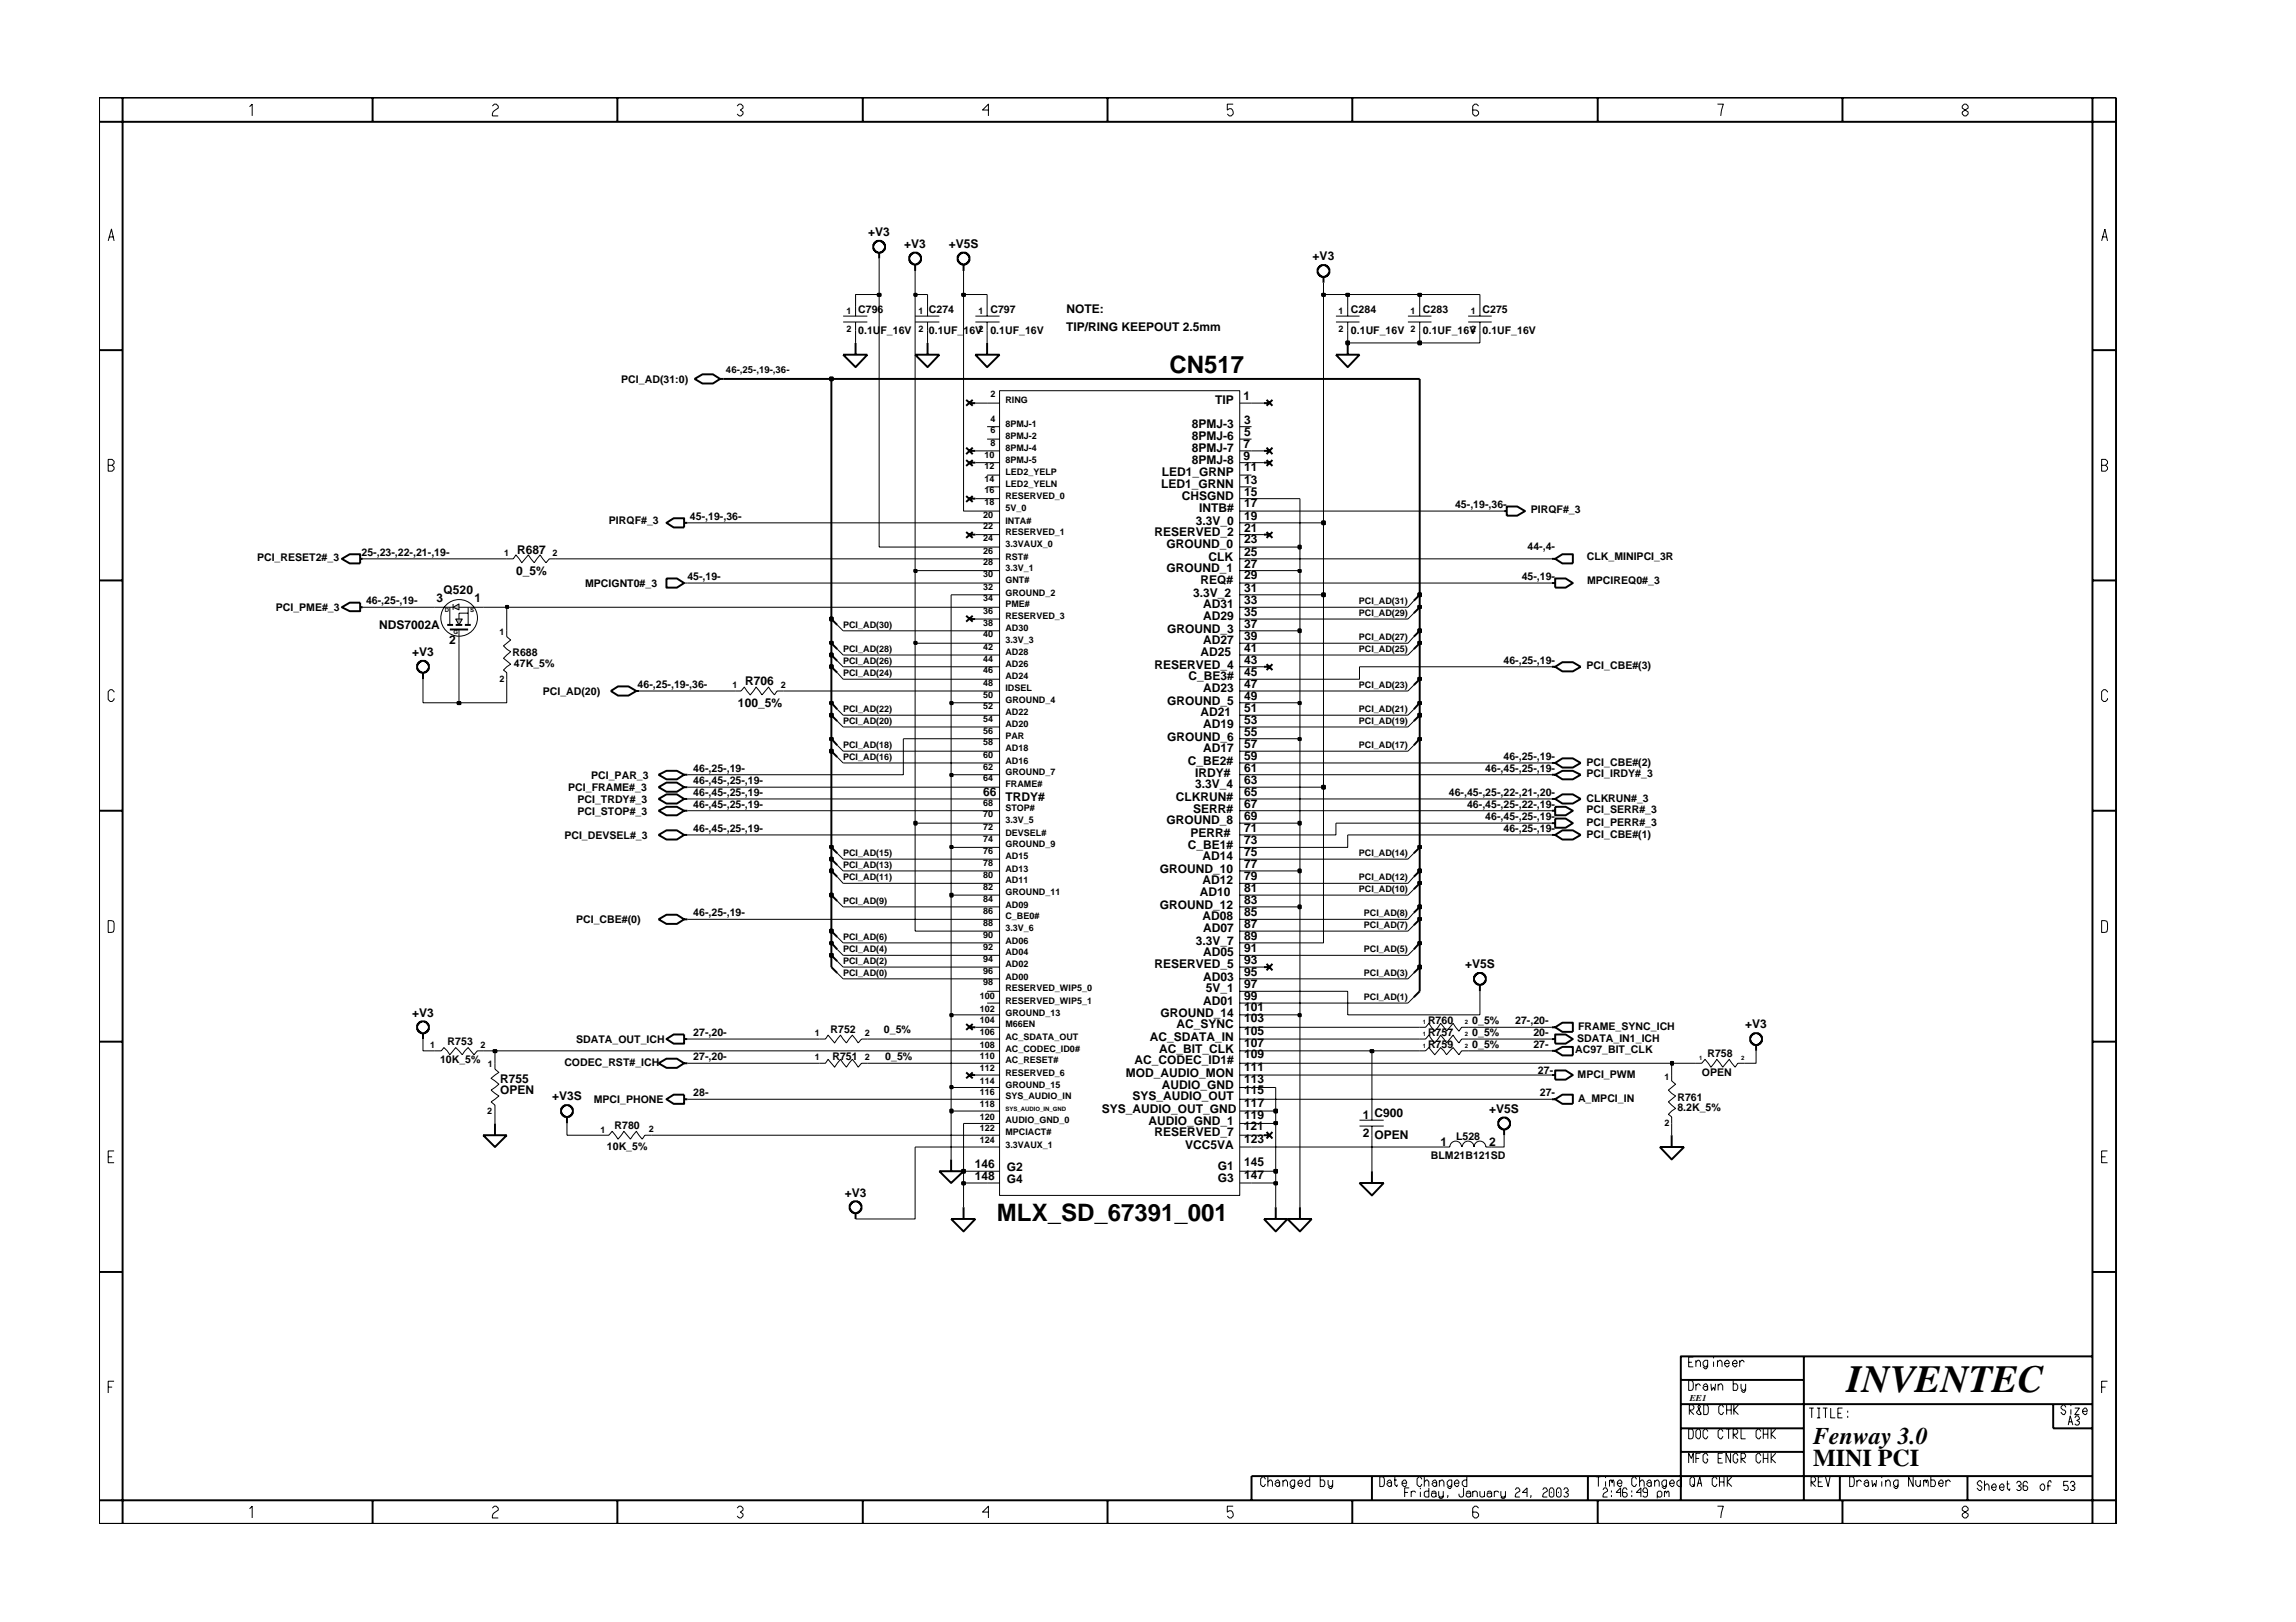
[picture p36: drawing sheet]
<svg xmlns="http://www.w3.org/2000/svg" width="297mm" height="210mm" viewBox="0 0 297 210" stroke-linecap="round" stroke-linejoin="round" font-family="sans-serif">
<defs><g id="words">
<text font-size="5" x="239" y="180.2">INVENTEC</text>
<g font-size="3.1">
<text x="151.3" y="48.3">CN517</text>
<text x="129" y="158">MLX_SD_67391_001</text>
<text x="234.6" y="189.7">MINI PCI</text>
<text x="234.6" y="186.9">Fenway 3.0</text>
</g>
<g font-size="1.6">
<text x="112.3" y="30.6">+V3</text>
<text x="117" y="32.1">+V3</text>
<text x="122.7" y="32.1">+V5S</text>
<text x="169.8" y="33.7">+V3</text>
<text x="138" y="40.5">NOTE:</text>
<text x="137.9" y="42.8">TIP/RING KEEPOUT 2.5mm</text>
<text x="157.2" y="52.3">TIP</text>
<text x="160.9" y="51.7">1</text>
<text x="154.2" y="55.4">8PMJ-3</text>
<text x="154.2" y="57">8PMJ-6</text>
<text x="154.2" y="58.5">8PMJ-7</text>
<text x="160.9" y="58">7</text>
<text x="160.9" y="59.5">9</text>
<text x="161" y="54.8">3</text>
<text x="161" y="56.4">5</text>
<text x="150.2" y="63.2">LED1_GRNN</text>
<text x="150.3" y="61.6">LED1_GRNP</text>
<text x="152.9" y="64.8">CHSGND</text>
<text x="154.2" y="60.1">8PMJ-8</text>
<text x="161" y="64.1">15</text>
<text x="161" y="65.7">17</text>
<text x="161" y="62.6">13</text>
<text x="161" y="61">11</text>
<text x="66.9" y="71.6">R687</text>
<text x="149.4" y="69.4">RESERVED_2</text>
<text x="150.9" y="70.9">GROUND_0</text>
<text x="154.7" y="67.9">3.3V_0</text>
<text x="155.1" y="66.3">INTB#</text>
<text x="160.9" y="68.8">21</text>
<text x="161" y="70.3">23</text>
<text x="161" y="71.9">25</text>
<text x="161" y="67.3">19</text>
<text x="56.5" y="77.9">3</text>
<text x="57.4" y="76.8">Q520</text>
<text x="61.4" y="77.9">1</text>
<text x="66.8" y="74.4">0_5%</text>
<text x="150.9" y="74.1">GROUND_1</text>
<text x="154.4" y="77.2">3.3V_2</text>
<text x="155.3" y="75.6">REQ#</text>
<text x="156.3" y="72.6">CLK</text>
<text x="161" y="75">29</text>
<text x="161" y="73.5">27</text>
<text x="161" y="76.6">31</text>
<text x="49.1" y="81.4">NDS7002A</text>
<text x="58.1" y="83.4">2</text>
<text x="151" y="81.9">GROUND_3</text>
<text x="155.7" y="83.4">AD27</text>
<text x="155.7" y="80.3">AD29</text>
<text x="155.7" y="78.7">AD31</text>
<text x="161" y="81.2">37</text>
<text x="161" y="82.8">39</text>
<text x="161" y="79.7">35</text>
<text x="161" y="78.1">33</text>
<text x="53.3" y="84.9">+V3</text>
<text x="96.4" y="88.7">R706</text>
<text x="149.4" y="86.5">RESERVED_4</text>
<text x="153.8" y="88">C_BE3#</text>
<text x="155.3" y="84.9">AD25</text>
<text x="155.7" y="89.6">AD23</text>
<text x="160.9" y="85.9">43</text>
<text x="161" y="87.4">45</text>
<text x="161" y="84.4">41</text>
<text x="161" y="89">47</text>
<text x="95.5" y="91.5">100_5%</text>
<text x="151" y="91.2">GROUND_5</text>
<text x="151" y="95.8">GROUND_6</text>
<text x="155.3" y="92.7">AD21</text>
<text x="155.7" y="94.2">AD19</text>
<text x="161" y="90.6">49</text>
<text x="161" y="95.2">55</text>
<text x="161" y="93.7">53</text>
<text x="161" y="92.1">51</text>
<text x="153.7" y="99">C_BE2#</text>
<text x="154.6" y="100.5">IRDY#</text>
<text x="155.7" y="97.4">AD17</text>
<text x="161" y="99.9">61</text>
<text x="161" y="98.4">59</text>
<text x="161" y="96.7">57</text>
<text x="161" y="101.4">63</text>
<text x="127.2" y="103">66</text>
<text x="130.1" y="103.6">TRDY#</text>
<text x="150.9" y="106.7">GROUND_8</text>
<text x="152.1" y="103.6">CLKRUN#</text>
<text x="154.4" y="105.1">SERR#</text>
<text x="154.6" y="102">3.3V_4</text>
<text x="161" y="104.5">67</text>
<text x="161" y="107.7">71</text>
<text x="161" y="106.1">69</text>
<text x="161" y="103">65</text>
<text x="150" y="112.9">GROUND_10</text>
<text x="153.7" y="109.8">C_BE1#</text>
<text x="154" y="108.3">PERR#</text>
<text x="155.6" y="111.3">AD14</text>
<text x="161" y="113.8">79</text>
<text x="161" y="112.3">77</text>
<text x="161" y="109.2">73</text>
<text x="161" y="110.8">75</text>
<text x="150" y="117.6">GROUND_12</text>
<text x="155.2" y="116">AD10</text>
<text x="155.6" y="114.5">AD12</text>
<text x="155.6" y="119.1">AD08</text>
<text x="161" y="115.5">81</text>
<text x="161" y="117">83</text>
<text x="161" y="118.5">85</text>
<text x="149.4" y="125.3">RESERVED_5</text>
<text x="154.7" y="122.3">3.3V_7</text>
<text x="155.7" y="123.8">AD05</text>
<text x="155.7" y="120.6">AD07</text>
<text x="160.9" y="124.8">93</text>
<text x="161" y="123.2">91</text>
<text x="161" y="120.1">87</text>
<text x="161" y="121.6">89</text>
<text x="189.5" y="125.3">+V5S</text>
<text x="53.3" y="131.6">+V3</text>
<text x="150.1" y="131.6">GROUND_14</text>
<text x="155.7" y="130">AD01</text>
<text x="155.7" y="126.9">AD03</text>
<text x="156" y="128.4">5V_1</text>
<text x="161" y="130.8">101</text>
<text x="161" y="127.8">97</text>
<text x="161" y="129.4">99</text>
<text x="161" y="126.3">95</text>
<text x="146.8" y="137.7">AC_CODEC_ID1#</text>
<text x="148.7" y="134.7">AC_SDATA_IN</text>
<text x="150" y="136.2">AC_BIT_CLK</text>
<text x="152.2" y="133.1">AC_SYNC</text>
<text x="161" y="137">109</text>
<text x="161" y="132.3">103</text>
<text x="161" y="135.4">107</text>
<text x="161" y="133.9">105</text>
<text x="225.8" y="133.1">+V3</text>
<text x="64.7" y="140.1">R755</text>
<text x="64.7" y="141.6">OPEN</text>
<text x="71.4" y="142.4">+V3S</text>
<text x="145.6" y="139.4">MOD_AUDIO_MON</text>
<text x="146.5" y="142.4">SYS_AUDIO_OUT</text>
<text x="150.3" y="140.9">AUDIO_GND</text>
<text x="161" y="138.6">111</text>
<text x="161" y="141.6">115</text>
<text x="161" y="140.1">113</text>
<text x="161" y="143.2">117</text>
<text x="142.5" y="144">SYS_AUDIO_OUT_GND</text>
<text x="148.6" y="145.5">AUDIO_GND_1</text>
<text x="149.4" y="147.1">RESERVED_7</text>
<text x="153.3" y="148.7">VCC5VA</text>
<text x="160.9" y="146.3">121</text>
<text x="161" y="144.8">119</text>
<text x="161" y="147.9">123</text>
<text x="176.3" y="147.1">2</text>
<text x="176.3" y="144.8">1 C900</text>
<text x="177.8" y="147.3">OPEN</text>
<text x="186.4" y="148.3">1</text>
<text x="192.6" y="148.3">2</text>
<text x="192.7" y="144">+V5S</text>
<text x="109.3" y="154.8">+V3</text>
<text x="126.1" y="152.7">148</text>
<text x="126.1" y="151.2">146</text>
<text x="130.2" y="153.1">G4</text>
<text x="130.2" y="151.5">G2</text>
<text x="157.6" y="152.9">G3</text>
<text x="157.6" y="151.4">G1</text>
<text x="161" y="150.9">145</text>
<text x="161" y="152.5">147</text>
</g>
<g font-size="1.4">
<text x="111" y="40.5">C796</text>
<text x="120.2" y="40.5">C274</text>
<text x="128.1" y="40.5">C797</text>
<text x="174.8" y="40.5">C284</text>
<text x="184.1" y="40.5">C283</text>
<text x="191.8" y="40.5">C275</text>
<text x="111" y="43.2">0.1UF_16V</text>
<text x="120.2" y="43.2">0.1UF_16V</text>
<text x="128.1" y="43.2">0.1UF_16V</text>
<text x="174.8" y="43.2">0.1UF_16V</text>
<text x="184.1" y="43.2">0.1UF_16V 0.1UF_16V</text>
<text x="80.4" y="49.5">PCI_AD(31:0)</text>
<text x="188.2" y="65.7">45-,19-,36-</text>
<text x="46.8" y="72">25-,23-,22-,21-,19-</text>
<text x="78.8" y="67.8">PIRQF#_3</text>
<text x="89.3" y="67.3">45-,19-,36-</text>
<text x="197.6" y="71.1">44-,4-</text>
<text x="198" y="66.4">PIRQF#_3</text>
<text x="33.2" y="72.7">PCI_RESET2#_3</text>
<text x="75.7" y="76">MPCIGNT0#_3</text>
<text x="88.9" y="75">45-,19-</text>
<text x="196.9" y="75">45-,19-</text>
<text x="205.3" y="72.5">CLK_MINIPCI_3R</text>
<text x="205.3" y="75.5">MPCIREQ0#_3</text>
<text x="35.7" y="79.1">PCI_PME#_3</text>
<text x="47.4" y="78.2">46-,25-,19-</text>
<text x="66.3" y="84.9">R688</text>
<text x="66.5" y="86.3">47K_5%</text>
<text x="70.2" y="89.9">PCI_AD(20)</text>
<text x="82.5" y="89">46-,25-,19-,36-</text>
<text x="194.5" y="86">46-,25-,19-</text>
<text x="205.3" y="86.6">PCI_CBE#(3)</text>
<text x="76.5" y="100.8">PCI_PAR_3</text>
<text x="89.7" y="99.9">46-,25-,19-</text>
<text x="89.7" y="101.4">46-,45-,25-,19-</text>
<text x="192.2" y="99.9">46-,45-,25-,19-</text>
<text x="194.5" y="98.4">46-,25-,19-</text>
<text x="205.3" y="100.6">PCI_IRDY#_3</text>
<text x="205.3" y="99.1">PCI_CBE#(2)</text>
<text x="73.5" y="102.4">PCI_FRAME#_3</text>
<text x="74.7" y="105.4">PCI_STOP#_3</text>
<text x="74.7" y="103.9">PCI_TRDY#_3</text>
<text x="89.7" y="103.1">46-,45-,25-,19-</text>
<text x="89.7" y="104.6">46-,45-,25-,19-</text>
<text x="89.7" y="107.7">46-,45-,25-,19-</text>
<text x="187.4" y="103.1">46-,45-,25-,22-,21-,20-</text>
<text x="189.8" y="104.6">46-,45-,25-,22-,19-</text>
<text x="192.2" y="106.1">46-,45-,25-,19-</text>
<text x="194.5" y="107.7">46-,25-,19-</text>
<text x="205.3" y="103.7">CLKRUN#_3</text>
<text x="205.3" y="105.2">PCI_SERR#_3</text>
<text x="205.3" y="106.9">PCI_PERR#_3</text>
<text x="73" y="108.6">PCI_DEVSEL#_3</text>
<text x="205.3" y="108.4">PCI_CBE#(1)</text>
<text x="74.5" y="119.5">PCI_CBE#(0)</text>
<text x="89.7" y="118.5">46-,25-,19-</text>
<text x="56.9" y="137.6">10K_5%</text>
<text x="57.9" y="135.2">R753</text>
<text x="73" y="137.9">CODEC_RST#_ICH</text>
<text x="74.5" y="135">SDATA_OUT_ICH</text>
<text x="89.7" y="137.2">27-,20-</text>
<text x="89.7" y="134.1">27-,20-</text>
<text x="107.4" y="133.7">R752</text>
<text x="107.7" y="137.2">R751</text>
<text x="114.4" y="133.7">0_5%</text>
<text x="114.5" y="137.2">0_5%</text>
<text x="184.7" y="134.1">R757</text>
<text x="184.7" y="132.5">R760</text>
<text x="184.7" y="135.7">R759</text>
<text x="190.5" y="132.5">0_5%</text>
<text x="190.5" y="134.1">0_5%</text>
<text x="190.5" y="135.7">0_5%</text>
<text x="196" y="132.5">27-,20-</text>
<text x="198.4" y="135.7">27-</text>
<text x="198.4" y="134.1">20-</text>
<text x="203.8" y="136.3">AC97_BIT_CLK</text>
<text x="204" y="134.8">SDATA_IN1_ICH</text>
<text x="204.2" y="133.3">FRAME_SYNC_ICH</text>
<text x="220.9" y="136.8">R758</text>
<text x="76.8" y="142.8">MPCI_PHONE</text>
<text x="89.7" y="141.8">28-</text>
<text x="199" y="139">27-</text>
<text x="199.2" y="141.8">27-</text>
<text x="204.1" y="139.5">MPCI_PWM</text>
<text x="204.2" y="142.6">A_MPCI_IN</text>
<text x="217" y="142.4">R761</text>
<text x="217" y="143.8">8.2K_5%</text>
<text x="220.2" y="139.3">OPEN</text>
<text x="78.5" y="148.9">10K_5%</text>
<text x="79.5" y="146.1">R780</text>
<text x="188.4" y="147.5">L528</text>
<text x="185.1" y="150">BLM21B121SD</text>
</g>
<g font-size="1.2">
<text x="109.5" y="40.7">1</text>
<text x="118.8" y="40.7">1</text>
<text x="126.6" y="40.7">1</text>
<text x="173.2" y="40.7">1</text>
<text x="182.5" y="40.7">1</text>
<text x="190.3" y="40.7">1</text>
<text x="109.5" y="43">2</text>
<text x="118.8" y="43">2</text>
<text x="126.6" y="43">2</text>
<text x="173.2" y="43">2</text>
<text x="182.5" y="43">2</text>
<text x="190.3" y="43">2</text>
<text x="93.9" y="48.3">46-,25-,19-,36-</text>
<text x="128.1" y="51.4">2</text>
<text x="130.1" y="52.2">RING</text>
<text x="127.4" y="59.2">10</text>
<text x="128.1" y="54.5">4</text>
<text x="128.1" y="56.1">6</text>
<text x="128.1" y="57.7">8</text>
<text x="130.1" y="55.3">8PMJ-1</text>
<text x="130.1" y="56.8">8PMJ-2</text>
<text x="130.1" y="58.4">8PMJ-4</text>
<text x="130.1" y="60">8PMJ-5</text>
<text x="127.4" y="63.9">16</text>
<text x="127.4" y="62.3">14</text>
<text x="127.4" y="60.7">12</text>
<text x="127.4" y="65.4">18</text>
<text x="130.1" y="64.6">RESERVED_0</text>
<text x="130.1" y="63">LED2_YELN</text>
<text x="130.1" y="61.5">LED2_YELP</text>
<text x="65.2" y="72">1</text>
<text x="71.5" y="72">2</text>
<text x="127.2" y="68.5">22</text>
<text x="127.2" y="71.7">26</text>
<text x="127.2" y="67">20</text>
<text x="127.2" y="70">24</text>
<text x="130.1" y="69.3">RESERVED_1</text>
<text x="130.1" y="67.8">INTA#</text>
<text x="130.1" y="66.1">5V_0</text>
<text x="130.1" y="70.8">3.3VAUX_0</text>
<text x="127.2" y="76.3">32</text>
<text x="127.2" y="74.7">30</text>
<text x="127.2" y="73.2">28</text>
<text x="127.2" y="77.8">34</text>
<text x="130.1" y="72.4">RST#</text>
<text x="130.1" y="77.1">GROUND_2</text>
<text x="130.1" y="75.5">GNT#</text>
<text x="130.1" y="73.9">3.3V_1</text>
<text x="64.6" y="82.2">1</text>
<text x="109.1" y="81.3">PCI_AD(30)</text>
<text x="127.2" y="79.4">36</text>
<text x="127.2" y="81">38</text>
<text x="127.2" y="82.5">40</text>
<text x="130.1" y="80.1">RESERVED_3</text>
<text x="130.1" y="78.6">PME#</text>
<text x="130.1" y="81.7">AD30</text>
<text x="130.1" y="83.2">3.3V_3</text>
<text x="175.8" y="78.2">PCI_AD(31)</text>
<text x="175.8" y="79.7">PCI_AD(29)</text>
<text x="175.8" y="82.8">PCI_AD(27)</text>
<text x="64.6" y="88.2">2</text>
<text x="94.8" y="89.1">1</text>
<text x="101" y="89">2</text>
<text x="109.1" y="84.3">PCI_AD(28)</text>
<text x="109.1" y="86">PCI_AD(26)</text>
<text x="109.1" y="87.5">PCI_AD(24)</text>
<text x="127.2" y="88.8">48</text>
<text x="127.2" y="85.6">44</text>
<text x="127.2" y="84.1">42</text>
<text x="127.2" y="87.1">46</text>
<text x="130.1" y="89.4">IDSEL</text>
<text x="130.1" y="86.4">AD26</text>
<text x="130.1" y="84.8">AD28</text>
<text x="130.1" y="87.9">AD24</text>
<text x="175.8" y="84.3">PCI_AD(25)</text>
<text x="175.8" y="89">PCI_AD(23)</text>
<text x="109.1" y="92.1">PCI_AD(22)</text>
<text x="109.1" y="93.7">PCI_AD(20)</text>
<text x="127.2" y="90.3">50</text>
<text x="127.2" y="93.4">54</text>
<text x="127.2" y="91.8">52</text>
<text x="127.2" y="94.9">56</text>
<text x="130.1" y="91">GROUND_4</text>
<text x="130.1" y="94.1">AD20</text>
<text x="130.1" y="92.6">AD22</text>
<text x="130.1" y="95.7">PAR</text>
<text x="175.8" y="93.7">PCI_AD(19)</text>
<text x="175.8" y="92.1">PCI_AD(21)</text>
<text x="109.1" y="96.8">PCI_AD(18)</text>
<text x="109.1" y="98.4">PCI_AD(16)</text>
<text x="127.2" y="99.6">62</text>
<text x="127.2" y="101.1">64</text>
<text x="127.2" y="98.1">60</text>
<text x="127.2" y="96.5">58</text>
<text x="130.1" y="100.3">GROUND_7</text>
<text x="130.1" y="101.9">FRAME#</text>
<text x="130.1" y="98.8">AD16</text>
<text x="130.1" y="97.2">AD18</text>
<text x="175.8" y="96.8">PCI_AD(17)</text>
<text x="127.2" y="107.4">72</text>
<text x="127.2" y="105.8">70</text>
<text x="127.2" y="104.2">68</text>
<text x="130.1" y="106.5">3.3V_5</text>
<text x="130.1" y="105">STOP#</text>
<text x="109.1" y="110.8">PCI_AD(15)</text>
<text x="109.1" y="112.4">PCI_AD(13)</text>
<text x="109.1" y="113.9">PCI_AD(11)</text>
<text x="127.2" y="108.9">74</text>
<text x="127.2" y="110.5">76</text>
<text x="127.2" y="112">78</text>
<text x="127.2" y="113.6">80</text>
<text x="130.1" y="109.7">GROUND_9</text>
<text x="130.1" y="108.1">DEVSEL#</text>
<text x="130.1" y="111.2">AD15</text>
<text x="130.1" y="112.8">AD13</text>
<text x="175.8" y="110.8">PCI_AD(14)</text>
<text x="175.8" y="113.9">PCI_AD(12)</text>
<text x="109.1" y="117">PCI_AD(9)</text>
<text x="127.2" y="115.2">82</text>
<text x="127.2" y="118.2">86</text>
<text x="127.2" y="116.7">84</text>
<text x="127.2" y="119.8">88</text>
<text x="130.1" y="115.8">GROUND_11</text>
<text x="130.1" y="119">C_BE0#</text>
<text x="130.1" y="117.5">AD09</text>
<text x="130.1" y="114.3">AD11</text>
<text x="175.8" y="115.4">PCI_AD(10)</text>
<text x="176.4" y="118.5">PCI_AD(8)</text>
<text x="109.1" y="124.7">PCI_AD(2)</text>
<text x="109.1" y="121.7">PCI_AD(6)</text>
<text x="109.1" y="123.2">PCI_AD(4)</text>
<text x="127.2" y="122.9">92</text>
<text x="127.2" y="121.4">90</text>
<text x="127.2" y="124.5">94</text>
<text x="130.1" y="123.6">AD04</text>
<text x="130.1" y="122.1">AD06</text>
<text x="130.1" y="125.2">AD02</text>
<text x="130.1" y="120.5">3.3V_6</text>
<text x="176.4" y="120.1">PCI_AD(7)</text>
<text x="176.4" y="123.2">PCI_AD(5)</text>
<text x="109.1" y="126.3">PCI_AD(0)</text>
<text x="126.8" y="129.3">100</text>
<text x="126.8" y="130.9">102</text>
<text x="127.2" y="127.5">98</text>
<text x="127.2" y="126">96</text>
<text x="130.1" y="129.9">RESERVED_WIP5_1</text>
<text x="130.1" y="128.3">RESERVED_WIP5_0</text>
<text x="130.1" y="126.8">AD00</text>
<text x="130.1" y="131.4">GROUND_13</text>
<text x="176.4" y="126.3">PCI_AD(3)</text>
<text x="176.4" y="129.5">PCI_AD(1)</text>
<text x="55.7" y="135.7">1</text>
<text x="62.2" y="135.7">2</text>
<text x="105.4" y="134.1">1</text>
<text x="105.4" y="137.2">1</text>
<text x="111.9" y="134.1">2</text>
<text x="111.9" y="137.2">2</text>
<text x="126.8" y="132.4">104</text>
<text x="126.8" y="137.1">110</text>
<text x="126.8" y="134">106</text>
<text x="126.8" y="135.6">108</text>
<text x="130.1" y="132.9">M66EN</text>
<text x="130.1" y="137.6">AC_RESET#</text>
<text x="130.1" y="134.6">AC_SDATA_OUT</text>
<text x="130.1" y="136.1">AC_CODEC_ID0#</text>
<text x="63.1" y="138.1">1</text>
<text x="126.8" y="141.8">116</text>
<text x="126.8" y="143.3">118</text>
<text x="126.8" y="138.6">112</text>
<text x="126.8" y="140.2">114</text>
<text x="130.1" y="142.3">SYS_AUDIO_IN</text>
<text x="130.1" y="139.2">RESERVED_6</text>
<text x="130.1" y="140.7">GROUND_15</text>
<text x="215.3" y="139.7">1</text>
<text x="63" y="144.2">2</text>
<text x="77.7" y="146.6">1</text>
<text x="83.9" y="146.5">2</text>
<text x="126.8" y="147.9">124</text>
<text x="126.8" y="146.4">122</text>
<text x="126.8" y="144.9">120</text>
<text x="130.1" y="148.5">3.3VAUX_1</text>
<text x="130.1" y="146.9">MPCIACT#</text>
<text x="130.1" y="145.4">AUDIO_GND_0</text>
<text x="215.3" y="145.7">2</text>
<text x="218.6" y="181.3">EE1</text>
</g>
<g font-size=".8">
<text x="57.5" y="79.2">D</text>
<text x="58.7" y="82">G</text>
<text x="60.8" y="79.2">S</text>
<text x="184.1" y="134.1">1</text>
<text x="184.1" y="135.7">1</text>
<text x="184.1" y="132.5">1</text>
<text x="189.5" y="134.1">2</text>
<text x="189.5" y="135.7">2</text>
<text x="189.5" y="132.5">2</text>
<text x="219.8" y="137.2">1</text>
<text x="225.2" y="137.2">2</text>
<text x="130.1" y="143.7">SYS_AUDIO_IN_GND</text>
</g>
</g></defs>
<g fill="none" stroke="#000" stroke-width=".25">
<path d="M113.1 31.4l.2-.1a.61 .61 0 0 1 .9 0l.3 .4v.5l-.5 .5h-.5v-.1h-.2l-.2-.2-.1-.7h.1zM113.7 32.7v.8M117.7 33l.3-.1a.61 .61 0 0 1 .8 0l.4 .3v.5l-.6 .5h-.5v-.1h-.1l-.3-.2v-.2h-.1zM118.4 34.3v.8M124.1 32.9h.1a.61 .61 0 0 1 .9 0l.3 .3v.5l-.5 .5h-.5v-.1h-.2l-.2-.2-.1-.7h.1zM124.7 34.3v.8M170.6 34.6l.2-.1a.61 .61 0 0 1 .8 0l.4 .3v.5l-.5 .5h-.5v-.1h-.2l-.3-.2v-.7zM171.2 35.8v.8M89.9 49l1-.6h1.3l1 .6-1 .6h-1.3zM93.2 49h.4M109.1 45.9h3.1l-1.5 1.6zM110.7 44.4v1.5"/>
<path d="M118.4 45.9h3.1l-1.5 1.6zM120 44.4v1.5M125 51.7l.8 .8M125 57.9l.8 .9M125.4 52.2h.8M125.4 58.3h.8M125.8 51.7l-.8 .8M125.8 57.9l-.8 .9M126.2 45.9h3.1l-1.6 1.6zM127.7 44.4v1.5M163.5 52.2h.8M163.5 59.9h.8"/>
<path d="M163.5 58.3h.8M163.9 59.5l.7 .8M163.9 57.9l.7 .9M163.9 51.7l.7 .8M164.6 59.5l-.7 .8M164.6 57.9l-.7 .9M164.6 51.7l-.7 .8M172.8 45.9h3.1l-1.5 1.6zM174.4 44.4v1.5M44.2 78.6l1-.6h1.4v1.1h-1.4zM46.6 78.6h.3M86.2 67.7l1-.6h1.3v1.2h-1.3z"/>
<path d="M88.5 67.7h.4M125 79.7l.8 .7M125 64.2l.8 .8M125 68.8l.8 .8M125.4 64.5h.8M125.4 69.2h.8M125.8 79.7l-.8 .7M125.8 64.2l-.8 .8M125.8 68.8l-.8 .8M163.5 69.2h.8M163.9 68.8l.7 .8M164.6 68.8l-.7 .8"/>
<path d="M183.7 77l-.8 .7M194.6 66.1h.3M194.9 65.5h1.4l1 .6-1 .6h-1.4zM200.8 75.5h.4M200.8 72.3h.4M201.2 74.9h1.4l.9 .6-.9 .5h-1.4zM201.2 72.3l.9-.6h1.4v1.2h-1.4zM54.3 85.6l.7-.1v.1h.1l.3 .3 .1 .6h-.1v.2l-.3 .3-.6 .1v-.1h-.2l-.3-.3v-.7v-.1zM54.7 87.1v.8M58.2 81.5h2.4M79 89.4l1-.6h1.3l1 .6-1 .6h-1.3zM82.3 89.4h.4"/>
<path d="M107.6 84.8l.7 .7M107.6 95.6l.7 .8M107.6 90.9l.7 .9M107.6 80.1l.7 .8M107.6 92.6l.7 .7M107.6 86.3l.7 .8M125.4 80.1h.8M183.7 83.2l-.8 .8M183.7 87.9l-.8 .8M183.7 92.6l-.8 .7M183.7 95.6l-.8 .8M183.7 81.6l-.8 .8"/>
<path d="M200.8 98.7h.4M200.8 86.3h.4M201.2 98.7l.9-.6h1.4l1 .6-1 .6h-1.4zM201.2 86.3l.9-.6h1.4l1 .6-1 .6h-1.4zM85.2 100.3l1-.5h1.4l.9 .5-.9 .6h-1.4zM85.2 104.9l1-.5h1.4l.9 .5-.9 .6h-1.4zM85.2 108l1-.5h1.4l.9 .5-.9 .6h-1.4zM85.2 103.4l1-.6h1.4l.9 .6-.9 .6h-1.4zM88.5 100.3h.4M88.5 104.9h.4M88.5 108h.4M88.5 103.4h.4"/>
<path d="M107.6 111.2l.7 .7M107.6 112.7l.7 .8M107.6 115.8l.7 .8M107.6 109.7l.7 .7M183.7 119l-.8 .7M183.7 117.4l-.8 .7M183.7 114.3l-.8 .8M183.7 112.7l-.8 .8M183.7 109.7l-.8 .7M200.8 104.9h.4M200.8 108h.4M200.8 103.4h.4"/>
<path d="M201.2 104.4h1.4l.9 .5-.9 .6h-1.4zM201.2 103.4l.9-.6h1.4l1 .6-1 .6h-1.4zM201.2 108l.9-.5h1.4l1 .5-1 .6h-1.4zM54.3 132.3l.7-.1v.1h.1l.3 .2 .1 .7h-.1v.2l-.3 .2-.6 .1v-.1h-.2l-.3-.2v-.7v-.2zM54.7 133.7v.8M85.2 137.6l1-.6h1.4l.9 .6-.9 .6h-1.4zM86.2 134.5l1-.6h1.3v1.2h-1.3zM88.5 134.5h.4M88.5 137.6h.4M107.6 122l.7 .9M107.6 125.2l.7 .7M107.6 120.5l.7 .8"/>
<path d="M125 132.5l.8 .8M125 138.8l.8 .7M125.4 132.9h.8M125.4 139.1h.8M125.8 132.5l-.8 .8M125.8 138.8l-.8 .7M163.5 125.2h.8M163.9 124.7l.7 .9M164.6 124.7l-.7 .9M183.7 128.3l-.8 .7M183.7 122l-.8 .9M183.7 125.2l-.8 .7"/>
<path d="M200.8 136h.4M200.8 134.5h.4M201.2 136l.9-.5h1.4v1.1h-1.4zM201.2 133.9h1.4l.9 .6-.9 .6h-1.4zM226.7 133.9h.1a.61 .61 0 0 1 .8 0l.4 .3v.5l-.6 .5h-.5v-.1h-.1l-.3-.2-.1-.7h.1v-.2zM227.2 135.2v.8M62.5 146.9h3.1l-1.6 1.5zM64 145.4v1.5M72.9 143.1l.7-.1v.1h.2l.2 .3 .1 .6h-.1v.2l-.2 .3h-.7h-.2l-.2-.3-.1-.7h.1v-.1zM73.3 144.5v.9M86.2 142.3l1-.6h1.3v1.1h-1.3zM88.5 142.3h.4"/>
<path d="M110.3 155.5h.6h.2l.3 .3v.7v.1l-.3 .3-.7 .1v-.1h-.1l-.3-.3-.1-.6h.1v-.2zM110.7 157v.7M121.5 151.6h3.2l-1.7 1.5zM123 157.7h3.2l-1.5 1.7zM123 150v1.6M124.7 156.2v1.5M163.5 157.7h6.2l-1.5 1.7-1.6-1.7-1.6 1.7zM163.5 146.9h.8M163.9 146.5l.7 .8M164.6 146.5l-.7 .8M165 156.2v1.5M168.2 156.2v1.5"/>
<path d="M175.9 153.1h3.1l-1.5 1.6zM177.5 151.6v1.5M193.9 145l.3-.2a.61 .61 0 0 1 .8 0l.4 .3v.5l-.6 .5h-.5h-.1l-.3-.3v-.2h-.1zM194.6 146.1v.8M214.7 148.4h3.2l-1.6 1.6zM216.3 146.9v1.5"/>
</g>
<g fill="none" stroke="#000" stroke-width=".13">
<path d="M110.7 39.7v1.2M174.4 39.7v1.2M183.7 39.7v1.2M191.5 39.7v1.2M109.1 40.9h3.1M109.1 41.7h3.1M110.7 41.7v1.1M127.7 52.2h1.6M127.7 55.2h1.6M127.7 56.8h1.6M127.7 58.3h1.6M127.7 59.9h1.6"/>
<path d="M129.3 50.6h31.1v104.1h-31.1zM160.4 52.2h1.5M160.4 55.2h1.5M160.4 56.8h1.5M160.4 58.3h1.5M160.4 59.9h1.5M172.8 40.9h3.1M172.8 41.7h3.1M174.4 41.7v1.1M182.1 40.9h3.1M182.1 41.7h3.1M183.7 41.7v1.1"/>
<path d="M189.9 40.9h3.1M189.9 41.7h3.1M191.5 41.7v1.1M65.6 72.3h.8l.3-.5 .8 1 .9-1 .7 1 .8-1 .7 1 .5-.5h.7M127.7 72.3h1.6M127.7 61.5h1.6M127.7 63h1.6M127.7 64.5h1.6M127.7 66.1h1.6M127.7 67.7h1.6M127.7 69.2h1.6M127.7 70.8h1.6"/>
<path d="M127.7 73.8h1.6M127.7 75.5h1.6M127.7 77h1.6M127.7 78.6h1.6M160.4 72.3h1.5M160.4 61.5h1.5M160.4 63h1.5M160.4 64.5h1.5M160.4 66.1h1.5M160.4 67.7h1.5M160.4 69.2h1.5M160.4 70.8h1.5"/>
<path d="M160.4 73.8h1.5M160.4 75.5h1.5M160.4 77h1.5M160.4 78.6h1.5M182.9 77.7l-.8 .9M59.4 81.5v1.7M65.6 81.6v.8l.5 .4-1 .8 1 .7-1 .9 1 .8-1 .7 .5 .4v.8M95.1 89.4h.8l.4-.5 .8 1 .7-1 .8 1 .8-1 .8 1 .3-.5h.9M108.3 85.5l.8 .8M108.3 96.4l.8 .8M108.3 91.8l.8 .8M108.3 80.9l.8 .7"/>
<path d="M108.3 93.3l.8 .8M108.3 87.1l.8 .8M127.7 80.1h1.6M127.7 81.6h1.6M127.7 83.2h1.6M127.7 84.8h1.6M127.7 86.3h1.6M127.7 87.9h1.6M127.7 89.4h1.6M127.7 90.9h1.6M127.7 92.6h1.6M127.7 94.1h1.6"/>
<path d="M127.7 95.6h1.6M127.7 97.2h1.6M127.7 98.7h1.6M160.4 80.1h1.5M160.4 81.6h1.5M160.4 83.2h1.5M160.4 84.8h1.5M160.4 86.3h1.5M160.4 87.9h1.5M160.4 89.4h1.5M160.4 90.9h1.5M160.4 92.6h1.5"/>
<path d="M160.4 94.1h1.5M160.4 95.6h1.5M160.4 97.2h1.5M160.4 98.7h1.5M182.9 84l-.8 .8M182.9 88.7l-.8 .7M182.9 93.3l-.8 .8M182.9 96.4l-.8 .8M182.9 82.4l-.8 .8M108.3 111.9l.8 .8M108.3 113.5l.8 .8M108.3 116.6l.8 .8"/>
<path d="M108.3 110.4l.8 .8M127.7 100.3h1.6M127.7 101.9h1.6M127.7 103.4h1.6M127.7 104.9h1.6M127.7 106.5h1.6M127.7 108h1.6M127.7 109.7h1.6M127.7 111.2h1.6M127.7 112.7h1.6M127.7 114.3h1.6M127.7 115.8h1.6"/>
<path d="M127.7 117.4h1.6M127.7 119h1.6M160.4 100.3h1.5M160.4 101.9h1.5M160.4 103.4h1.5M160.4 104.9h1.5M160.4 106.5h1.5M160.4 108h1.5M160.4 109.7h1.5M160.4 111.2h1.5M160.4 112.7h1.5M160.4 114.3h1.5"/>
<path d="M160.4 115.8h1.5M160.4 117.4h1.5M160.4 119h1.5M182.9 119.7l-.8 .8M182.9 118.1l-.8 .9M182.9 115.1l-.8 .7M182.9 113.5l-.8 .8M182.9 110.4l-.8 .8M56.2 136h.9l.3-.4 .8 .9 .8-.9 .8 .9 .8-.9 .7 .9 .5-.5h.7M64 137.6v.8l.5 .4-1 .7 1 .8-1 .8 1 .7-1 .8 .5 .4v.8M106 137.6h.8l.3-.5 .9 1 .7-1 .8 1 .8-1 .7 1 .4-.5h.8M106 134.5h.8l.3-.5 .9 1 .7-1 .8 1 .8-1 .7 1 .4-.5h.8"/>
<path d="M108.3 122.9l.8 .7M108.3 125.9l.8 .8M108.3 121.3l.8 .7M127.7 134.5h1.6M127.7 136h1.6M127.7 120.5h1.6M127.7 122h1.6M127.7 123.6h1.6M127.7 125.2h1.6M127.7 126.7h1.6M127.7 128.3h1.6M127.7 129.8h1.6"/>
<path d="M127.7 131.3h1.6M127.7 132.9h1.6M127.7 137.6h1.6M127.7 139.1h1.6M160.4 134.5h1.5M160.4 136h1.5M160.4 120.5h1.5M160.4 122h1.5M160.4 123.6h1.5M160.4 125.2h1.5M160.4 126.7h1.5M160.4 128.3h1.5"/>
<path d="M160.4 129.8h1.5M160.4 131.3h1.5M160.4 132.9h1.5M160.4 137.6h1.5M160.4 139.1h1.5M182.9 129l-.8 .8M182.9 122.9l-.8 .7M182.9 125.9l-.8 .8M183.7 134.5h.7l.5-.5 .7 1 .8-1 .7 1 .9-1 .8 1 .3-.5h.8M183.7 136h.7l.5-.4 .7 .9 .8-.9 .7 .9 .9-.9 .8 .9 .3-.5h.8M216.3 139.1v.8l.5 .4-1 .8 1 .7-1 .8 1 .8-1 .8 .5 .3v.9M219.4 137.6h.8l.4-.5 .7 1 .8-1 .8 1 .8-1 .8 1 .3-.5h.9"/>
<path d="M127.7 148.4h1.6M127.7 140.7h1.6M127.7 142.3h1.6M127.7 143.8h1.6M127.7 145.4h1.6M127.7 146.9h1.6M127.7 151.6h1.6M127.7 153.1h1.6M160.4 148.4h1.5M160.4 140.7h1.5M160.4 142.3h1.5M160.4 143.8h1.5"/>
<path d="M160.4 145.4h1.5M160.4 146.9h1.5M160.4 151.6h1.5M160.4 153.1h1.5M175.9 145h3.1M175.9 145.7h3.1M177.5 143.8v1.2M177.5 145.7v1.2M186.8 148.4h.8a.76 .76 0 0 1 .7-.7 .76 .76 0 0 1 .8 .7M189.2 148.4a.76 .76 0 0 1 .7-.7 .76 .76 0 0 1 .8 .7 .76 .76 0 0 1 .8-.7 .76 .76 0 0 1 .7 .7h.8"/>
</g>
<path d="M58.6 78.6l.8-.4v.7z" fill-rule="evenodd" fill="#b3b3b3" stroke="#000" stroke-width=".13"/>
<path d="M58.6 78.2v.7" fill="none" stroke="#000" stroke-width=".13"/>
<path d="M59 80.1h.8l-.4 .8z" fill-rule="evenodd" fill="#b3b3b3" stroke="#000" stroke-width=".13"/>
<g fill="none" stroke="#000" stroke-width=".25">
<path d="M125 59.5l.8 .8M125.4 59.9h.8M125.8 59.5l-.8 .8M44.2 72.3l1-.6h1.4v1.2h-1.4zM46.6 72.3h.3M86.2 74.9h1.4l.9 .6-.9 .5h-1.4zM183.7 78.6l-.8 .7M57.9 80.9h.7M59 80.9h.8M60.1 80.9h.8M107.6 97.2l.7 .8M107.6 83.2l.7 .8"/>
<path d="M163.5 86.3h.8M163.9 86l.7 .7M164.6 86l-.7 .7M183.7 90.9l-.8 .9M85.2 119l1-.6h1.4l.9 .6-.9 .6h-1.4zM85.2 101.9l1-.6h1.4l.9 .6-.9 .6h-1.4zM88.5 119h.4M88.5 101.9h.4M200.8 106.5h.4M200.8 100.3h.4M201.2 105.9h1.4l.9 .6-.9 .6h-1.4zM201.2 100.3l.9-.5h1.4l1 .5-1 .6h-1.4z"/>
<path d="M107.6 123.6l.7 .8M190.8 126.3l.2-.2a.61 .61 0 0 1 .9 0l.3 .3v.5l-.5 .5h-.5h-.2l-.2-.3v-.2h-.1zM191.5 127.5v.8M200.8 139.1h.4M200.8 132.9h.4M201.2 138.5h1.4l.9 .6-.9 .6h-1.4zM201.2 132.9l.9-.6h1.4v1.2h-1.4zM200.8 142.3h.4M201.2 142.3l.9-.6h1.4v1.1h-1.4z"/>
</g>
<g fill="none" stroke="#000" stroke-width=".13">
<path d="M120 39.7v1.2M127.7 39.7v1.2M118.4 40.9h3.1M118.4 41.7h3.1M120 41.7v1.1M126.2 40.9h3.1M126.2 41.7h3.1M127.7 41.7v1.1M56.2 78.6h2.4M58.2 78.6v2.3M59.4 78.6h3.1M60.6 78.6v2.3"/>
<path d="M60.6 79.3h-1.2v.8M88.5 75.5h.4M182.9 79.3l-.8 .8M108.3 98l.8 .7M108.3 84l.8 .8M182.9 91.8l-.8 .8M108.3 124.4l.8 .8M168.2 131.3v24.9M183.7 132.9h.7l.5-.5 .7 1 .8-1 .7 1 .9-1 .8 1 .3-.5h.8M78 146.9h.8l.4-.5 .8 1 .7-1 .9 1 .7-1 .8 1 .3-.5h.9M118.4 148.4v9.3h-7.7M124.7 153.1v3.1"/>
<path d="M165 153.1v3.1"/>
<circle cx="59.4" cy="80" r="2.37"/>
</g>
<path d="M124.5 153h.3v.3h-.3z" fill-rule="evenodd" fill="#c2c2c2" stroke="#000" stroke-width=".25"/>
<path d="M124.5 153h.3v.3h-.3z" fill="none" stroke="#000" stroke-width=".25"/>
<path d="M124.7 151.6v1.5h3M161.9 153.1h3.1" fill="none" stroke="#000" stroke-width=".13"/>
<path d="M164.9 153h.3v.3h-.3z" fill-rule="evenodd" fill="#c2c2c2" stroke="#000" stroke-width=".25"/>
<path d="M164.9 153h.3v.3h-.3z" fill="none" stroke="#000" stroke-width=".25"/>
<path d="M165 151.6v1.5" fill="none" stroke="#000" stroke-width=".13"/>
<path d="M124.5 151.4h.3v.3h-.3z" fill-rule="evenodd" fill="#c2c2c2" stroke="#000" stroke-width=".25"/>
<path d="M124.5 151.4h.3v.3h-.3z" fill="none" stroke="#000" stroke-width=".25"/>
<path d="M124.7 145.4v6.2h3M161.9 151.6h3.1" fill="none" stroke="#000" stroke-width=".13"/>
<path d="M164.9 151.4h.3v.3h-.3z" fill-rule="evenodd" fill="#c2c2c2" stroke="#000" stroke-width=".25"/>
<path d="M164.9 151.4h.3v.3h-.3z" fill="none" stroke="#000" stroke-width=".25"/>
<path d="M64 143.8v1.6M73.3 145.4v1.5h4.7M84.3 146.9h43.4M118.4 148.4h9.3M123 143.8v6.2M124.7 145.4h3M161.9 145.4h3.1v6.2M161.9 148.4h24.9M161.9 146.9h1.6M177.5 146.9v4.7M194.6 146.9v1.5h-1.6M216.3 145.4v1.5" fill="none" stroke="#000" stroke-width=".13"/>
<path d="M164.9 145.2h.3v.3h-.3z" fill-rule="evenodd" fill="#c2c2c2" stroke="#000" stroke-width=".25"/>
<path d="M164.9 145.2h.3v.3h-.3z" fill="none" stroke="#000" stroke-width=".25"/>
<path d="M165 143.8v1.6" fill="none" stroke="#000" stroke-width=".13"/>
<path d="M123 143.6h.2v.3h-.2z" fill-rule="evenodd" fill="#c2c2c2" stroke="#000" stroke-width=".25"/>
<path d="M123 143.6h.2v.3h-.2z" fill="none" stroke="#000" stroke-width=".25"/>
<path d="M123 140.7v3.1h4.7M161.9 143.8h3.1" fill="none" stroke="#000" stroke-width=".13"/>
<path d="M164.9 143.6h.3v.3h-.3z" fill-rule="evenodd" fill="#c2c2c2" stroke="#000" stroke-width=".25"/>
<path d="M164.9 143.6h.3v.3h-.3z" fill="none" stroke="#000" stroke-width=".25"/>
<path d="M177.5 136v7.8M88.9 142.3h38.8M161.9 142.3h38.9M165 140.7v3.1" fill="none" stroke="#000" stroke-width=".13"/>
<path d="M123 140.6h.2v.2h-.2z" fill-rule="evenodd" fill="#c2c2c2" stroke="#000" stroke-width=".25"/>
<path d="M123 140.6h.2v.2h-.2z" fill="none" stroke="#000" stroke-width=".25"/>
<path d="M64 136v1.6M88.9 137.6h17.1M112.2 137.6h15.5M123 131.3v9.4h4.7M126.2 139.1h1.5M161.9 139.1h38.9M161.9 137.6h54.4v1.5M161.9 140.7h3.1" fill="none" stroke="#000" stroke-width=".13"/>
<path d="M216.2 137.4h.2v.4h-.2z" fill-rule="evenodd" fill="#c2c2c2" stroke="#000" stroke-width=".25"/>
<path d="M216.2 137.4h.2v.4h-.2z" fill="none" stroke="#000" stroke-width=".25"/>
<path d="M54.7 134.5v1.5h1.5M62.5 136h1.5M216.3 137.6h3.1M227.2 136v1.6h-1.5" fill="none" stroke="#000" stroke-width=".13"/>
<path d="M63.9 135.9h.3v.3h-.3z" fill-rule="evenodd" fill="#c2c2c2" stroke="#000" stroke-width=".25"/>
<path d="M63.9 135.9h.3v.3h-.3z" fill="none" stroke="#000" stroke-width=".25"/>
<path d="M64 136h63.7M161.9 136h15.6" fill="none" stroke="#000" stroke-width=".13"/>
<path d="M177.3 135.9h.4v.3h-.4z" fill-rule="evenodd" fill="#c2c2c2" stroke="#000" stroke-width=".25"/>
<path d="M177.3 135.9h.4v.3h-.4z" fill="none" stroke="#000" stroke-width=".25"/>
<path d="M88.9 134.5h17.1M112.2 134.5h15.5M126.2 132.9h1.5M161.9 134.5h21.8M161.9 132.9h21.8M177.5 136h6.2M189.9 136h10.9M189.9 134.5h10.9M189.9 132.9h10.9" fill="none" stroke="#000" stroke-width=".13"/>
<path d="M123 131.2h.2v.3h-.2z" fill-rule="evenodd" fill="#c2c2c2" stroke="#000" stroke-width=".25"/>
<path d="M123 131.2h.2v.3h-.2z" fill="none" stroke="#000" stroke-width=".25"/>
<path d="M123 115.8v15.5h4.7M161.9 131.3h6.3" fill="none" stroke="#000" stroke-width=".13"/>
<path d="M168 131.2h.3v.3h-.3z" fill-rule="evenodd" fill="#c2c2c2" stroke="#000" stroke-width=".25"/>
<path d="M107.6 123.6v1.6M168 131.2h.3v.3h-.3zM183.7 125.2v3.1" fill="none" stroke="#000" stroke-width=".25"/>
<path d="M168.2 117.4v13.9M109.1 126.7h18.6M109.1 125.2h18.6M161.9 128.3h12.5v3h17.1v-3M161.9 129.8h20.2M161.9 126.7h20.2M161.9 125.2h1.6" fill="none" stroke="#000" stroke-width=".13"/>
<path d="M183.5 125h.3v.3h-.3z" fill-rule="evenodd" fill="#c2c2c2" stroke="#000" stroke-width=".25"/>
<path d="M183.5 125h.3v.3h-.3zM183.7 122v3.2" fill="none" stroke="#000" stroke-width=".25"/>
<path d="M107.4 123.5h.3v.3h-.3z" fill-rule="evenodd" fill="#c2c2c2" stroke="#000" stroke-width=".25"/>
<path d="M107.4 123.5h.3v.3h-.3zM107.6 122v1.6" fill="none" stroke="#000" stroke-width=".25"/>
<path d="M109.1 123.6h18.6M161.9 123.6h20.2" fill="none" stroke="#000" stroke-width=".13"/>
<path d="M107.4 121.9h.3v.3h-.3z" fill-rule="evenodd" fill="#c2c2c2" stroke="#000" stroke-width=".25"/>
<path d="M107.4 121.9h.3v.3h-.3zM107.6 120.5v1.5" fill="none" stroke="#000" stroke-width=".25"/>
<path d="M171.2 101.9v20.1h-9.3M109.1 122h18.6" fill="none" stroke="#000" stroke-width=".13"/>
<path d="M183.5 121.9h.3v.3h-.3z" fill-rule="evenodd" fill="#c2c2c2" stroke="#000" stroke-width=".25"/>
<path d="M183.7 119v3M183.5 121.9h.3v.3h-.3z" fill="none" stroke="#000" stroke-width=".25"/>
<path d="M107.4 120.3h.3v.4h-.3z" fill-rule="evenodd" fill="#c2c2c2" stroke="#000" stroke-width=".25"/>
<path d="M107.6 115.8v4.7M107.4 120.3h.3v.4h-.3z" fill="none" stroke="#000" stroke-width=".25"/>
<path d="M88.9 119h38.8M118.4 106.5v14h9.3M161.9 119h20.2M161.9 120.5h20.2" fill="none" stroke="#000" stroke-width=".13"/>
<path d="M183.5 118.8h.3v.3h-.3z" fill-rule="evenodd" fill="#c2c2c2" stroke="#000" stroke-width=".25"/>
<path d="M183.5 118.8h.3v.3h-.3zM183.7 117.4v1.6" fill="none" stroke="#000" stroke-width=".25"/>
<path d="M109.1 117.4h18.6M161.9 117.4h6.3" fill="none" stroke="#000" stroke-width=".13"/>
<path d="M168 117.2h.3v.3h-.3z" fill-rule="evenodd" fill="#c2c2c2" stroke="#000" stroke-width=".25"/>
<path d="M168 117.2h.3v.3h-.3z" fill="none" stroke="#000" stroke-width=".25"/>
<path d="M168.2 112.7v4.7" fill="none" stroke="#000" stroke-width=".13"/>
<path d="M183.5 117.2h.3v.3h-.3z" fill-rule="evenodd" fill="#c2c2c2" stroke="#000" stroke-width=".25"/>
<path d="M183.5 117.2h.3v.3h-.3zM183.7 114.3v3.1" fill="none" stroke="#000" stroke-width=".25"/>
<path d="M107.4 115.7h.3v.3h-.3z" fill-rule="evenodd" fill="#c2c2c2" stroke="#000" stroke-width=".25"/>
<path d="M107.4 115.7h.3v.3h-.3zM107.6 112.7v3.1" fill="none" stroke="#000" stroke-width=".25"/>
<path d="M123 115.7h.2v.3h-.2z" fill-rule="evenodd" fill="#c2c2c2" stroke="#000" stroke-width=".25"/>
<path d="M123 115.7h.2v.3h-.2z" fill="none" stroke="#000" stroke-width=".25"/>
<path d="M109.1 114.3h18.6M123 109.7v6.1h4.7M161.9 115.8h20.2M161.9 114.3h20.2" fill="none" stroke="#000" stroke-width=".13"/>
<path d="M183.5 114.1h.3v.3h-.3z" fill-rule="evenodd" fill="#c2c2c2" stroke="#000" stroke-width=".25"/>
<path d="M183.5 114.1h.3v.3h-.3zM183.7 112.7v1.6" fill="none" stroke="#000" stroke-width=".25"/>
<path d="M107.4 112.5h.3v.4h-.3z" fill-rule="evenodd" fill="#c2c2c2" stroke="#000" stroke-width=".25"/>
<path d="M107.4 112.5h.3v.4h-.3zM107.6 111.2v1.5" fill="none" stroke="#000" stroke-width=".25"/>
<path d="M109.1 112.7h18.6M161.9 112.7h6.3" fill="none" stroke="#000" stroke-width=".13"/>
<path d="M168 112.5h.3v.4h-.3z" fill-rule="evenodd" fill="#c2c2c2" stroke="#000" stroke-width=".25"/>
<path d="M168 112.5h.3v.4h-.3z" fill="none" stroke="#000" stroke-width=".25"/>
<path d="M168.2 106.5v6.2" fill="none" stroke="#000" stroke-width=".13"/>
<path d="M183.5 112.5h.3v.4h-.3z" fill-rule="evenodd" fill="#c2c2c2" stroke="#000" stroke-width=".25"/>
<path d="M183.5 112.5h.3v.4h-.3zM183.7 109.7v3" fill="none" stroke="#000" stroke-width=".25"/>
<path d="M107.4 111h.3v.4h-.3z" fill-rule="evenodd" fill="#c2c2c2" stroke="#000" stroke-width=".25"/>
<path d="M107.4 111h.3v.4h-.3zM107.6 109.7v1.5" fill="none" stroke="#000" stroke-width=".25"/>
<path d="M109.1 111.2h18.6M161.9 111.2h20.2" fill="none" stroke="#000" stroke-width=".13"/>
<path d="M107.4 109.5h.3v.2h-.3z" fill-rule="evenodd" fill="#c2c2c2" stroke="#000" stroke-width=".25"/>
<path d="M107.6 97.2v12.5M107.4 109.5h.3v.2h-.3z" fill="none" stroke="#000" stroke-width=".25"/>
<path d="M123 109.5h.2v.2h-.2z" fill-rule="evenodd" fill="#c2c2c2" stroke="#000" stroke-width=".25"/>
<path d="M123 109.5h.2v.2h-.2z" fill="none" stroke="#000" stroke-width=".25"/>
<path d="M123 100.3v9.4h4.7M174.4 108v1.7h-12.5" fill="none" stroke="#000" stroke-width=".13"/>
<path d="M183.5 109.5h.3v.2h-.3z" fill-rule="evenodd" fill="#c2c2c2" stroke="#000" stroke-width=".25"/>
<path d="M183.7 95.6v14.1M183.5 109.5h.3v.2h-.3z" fill="none" stroke="#000" stroke-width=".25"/>
<path d="M88.9 108h38.8M172.8 106.5v1.5h-10.9M174.4 108h26.4" fill="none" stroke="#000" stroke-width=".13"/>
<path d="M118.3 106.4h.3v.3h-.3z" fill-rule="evenodd" fill="#c2c2c2" stroke="#000" stroke-width=".25"/>
<path d="M118.3 106.4h.3v.3h-.3z" fill="none" stroke="#000" stroke-width=".25"/>
<path d="M118.4 83.2v23.3h9.3M161.9 106.5h6.3" fill="none" stroke="#000" stroke-width=".13"/>
<path d="M168 106.4h.3v.3h-.3z" fill-rule="evenodd" fill="#c2c2c2" stroke="#000" stroke-width=".25"/>
<path d="M168 106.4h.3v.3h-.3z" fill="none" stroke="#000" stroke-width=".25"/>
<path d="M168.2 95.6v10.9M88.9 104.9h38.8M88.9 103.4h38.8M88.9 101.9h38.8M161.9 104.9h38.9M161.9 103.4h38.9M161.9 101.9h9.3M172.8 106.5h28" fill="none" stroke="#000" stroke-width=".13"/>
<path d="M171.1 101.7h.3v.3h-.3z" fill-rule="evenodd" fill="#c2c2c2" stroke="#000" stroke-width=".25"/>
<path d="M171.1 101.7h.3v.3h-.3z" fill="none" stroke="#000" stroke-width=".25"/>
<path d="M171.2 77v24.9M116.9 95.6v4.7h-28" fill="none" stroke="#000" stroke-width=".13"/>
<path d="M123 100.2h.2v.2h-.2z" fill-rule="evenodd" fill="#c2c2c2" stroke="#000" stroke-width=".25"/>
<path d="M123 100.2h.2v.2h-.2z" fill="none" stroke="#000" stroke-width=".25"/>
<path d="M109.1 98.7h18.6M123 90.9v9.4h4.7M161.9 98.7h38.9M161.9 100.3h38.9" fill="none" stroke="#000" stroke-width=".13"/>
<path d="M107.4 97h.3v.4h-.3z" fill-rule="evenodd" fill="#c2c2c2" stroke="#000" stroke-width=".25"/>
<path d="M107.4 97h.3v.4h-.3zM107.6 95.6v1.6" fill="none" stroke="#000" stroke-width=".25"/>
<path d="M109.1 97.2h18.6M161.9 97.2h20.2" fill="none" stroke="#000" stroke-width=".13"/>
<path d="M107.4 95.5h.3v.3h-.3z" fill-rule="evenodd" fill="#c2c2c2" stroke="#000" stroke-width=".25"/>
<path d="M107.4 95.5h.3v.3h-.3zM107.6 92.6v3" fill="none" stroke="#000" stroke-width=".25"/>
<path d="M116.9 95.6h10.8M161.9 95.6h6.3" fill="none" stroke="#000" stroke-width=".13"/>
<path d="M168 95.5h.3v.3h-.3z" fill-rule="evenodd" fill="#c2c2c2" stroke="#000" stroke-width=".25"/>
<path d="M168 95.5h.3v.3h-.3z" fill="none" stroke="#000" stroke-width=".25"/>
<path d="M168.2 90.9v4.7" fill="none" stroke="#000" stroke-width=".13"/>
<path d="M183.5 95.5h.3v.3h-.3z" fill-rule="evenodd" fill="#c2c2c2" stroke="#000" stroke-width=".25"/>
<path d="M183.5 95.5h.3v.3h-.3zM183.7 92.6v3" fill="none" stroke="#000" stroke-width=".25"/>
<path d="M109.1 94.1h18.6M161.9 94.1h20.2" fill="none" stroke="#000" stroke-width=".13"/>
<path d="M107.4 92.4h.3v.3h-.3z" fill-rule="evenodd" fill="#c2c2c2" stroke="#000" stroke-width=".25"/>
<path d="M107.4 92.4h.3v.3h-.3zM107.6 90.9v1.7" fill="none" stroke="#000" stroke-width=".25"/>
<path d="M109.1 92.6h18.6M161.9 92.6h20.2" fill="none" stroke="#000" stroke-width=".13"/>
<path d="M183.5 92.4h.3v.3h-.3z" fill-rule="evenodd" fill="#c2c2c2" stroke="#000" stroke-width=".25"/>
<path d="M183.5 92.4h.3v.3h-.3zM183.7 90.9v1.7" fill="none" stroke="#000" stroke-width=".25"/>
<path d="M54.7 87.9v3h4.7" fill="none" stroke="#000" stroke-width=".13"/>
<path d="M59.2 90.9h.3v.2h-.3z" fill-rule="evenodd" fill="#c2c2c2" stroke="#000" stroke-width=".25"/>
<path d="M59.2 90.9h.3v.2h-.3z" fill="none" stroke="#000" stroke-width=".25"/>
<path d="M59.4 83.2v7.7h6.2v-3" fill="none" stroke="#000" stroke-width=".13"/>
<path d="M107.4 90.9h.3v.2h-.3z" fill-rule="evenodd" fill="#c2c2c2" stroke="#000" stroke-width=".25"/>
<path d="M107.4 90.9h.3v.2h-.3zM107.6 86.3v4.6" fill="none" stroke="#000" stroke-width=".25"/>
<path d="M123 90.9h.2v.2h-.2z" fill-rule="evenodd" fill="#c2c2c2" stroke="#000" stroke-width=".25"/>
<path d="M123 90.9h.2v.2h-.2z" fill="none" stroke="#000" stroke-width=".25"/>
<path d="M123 77v13.9h4.7M161.9 90.9h6.3" fill="none" stroke="#000" stroke-width=".13"/>
<path d="M168 90.9h.3v.2h-.3z" fill-rule="evenodd" fill="#c2c2c2" stroke="#000" stroke-width=".25"/>
<path d="M168 90.9h.3v.2h-.3z" fill="none" stroke="#000" stroke-width=".25"/>
<path d="M168.2 81.6v9.3" fill="none" stroke="#000" stroke-width=".13"/>
<path d="M183.5 90.9h.3v.2h-.3z" fill-rule="evenodd" fill="#c2c2c2" stroke="#000" stroke-width=".25"/>
<path d="M183.5 90.9h.3v.2h-.3zM183.7 87.9v3" fill="none" stroke="#000" stroke-width=".25"/>
<path d="M82.7 89.4h12.4M101.4 89.4h26.3M109.1 87.9h18.6M161.9 89.4h20.2M175.9 86.3v1.6h-14" fill="none" stroke="#000" stroke-width=".13"/>
<path d="M183.5 87.7h.3v.3h-.3z" fill-rule="evenodd" fill="#c2c2c2" stroke="#000" stroke-width=".25"/>
<path d="M183.5 87.7h.3v.3h-.3zM183.7 83.2v4.7" fill="none" stroke="#000" stroke-width=".25"/>
<path d="M107.4 86.1h.3v.4h-.3z" fill-rule="evenodd" fill="#c2c2c2" stroke="#000" stroke-width=".25"/>
<path d="M107.4 86.1h.3v.4h-.3zM107.6 84.8v1.5" fill="none" stroke="#000" stroke-width=".25"/>
<path d="M109.1 86.3h18.6M161.9 86.3h1.6M175.9 86.3h24.9" fill="none" stroke="#000" stroke-width=".13"/>
<path d="M107.4 84.6h.3v.3h-.3z" fill-rule="evenodd" fill="#c2c2c2" stroke="#000" stroke-width=".25"/>
<path d="M107.4 84.6h.3v.3h-.3zM107.6 83.2v1.6" fill="none" stroke="#000" stroke-width=".25"/>
<path d="M109.1 84.8h18.6M161.9 84.8h20.2" fill="none" stroke="#000" stroke-width=".13"/>
<path d="M107.4 83.1h.3v.2h-.3z" fill-rule="evenodd" fill="#c2c2c2" stroke="#000" stroke-width=".25"/>
<path d="M107.4 83.1h.3v.2h-.3zM107.6 80.1v3.1" fill="none" stroke="#000" stroke-width=".25"/>
<path d="M118.3 83.1h.3v.2h-.3z" fill-rule="evenodd" fill="#c2c2c2" stroke="#000" stroke-width=".25"/>
<path d="M118.3 83.1h.3v.2h-.3z" fill="none" stroke="#000" stroke-width=".25"/>
<path d="M118.4 73.8v9.4h9.3M161.9 83.2h20.2" fill="none" stroke="#000" stroke-width=".13"/>
<path d="M183.5 83.1h.3v.2h-.3z" fill-rule="evenodd" fill="#c2c2c2" stroke="#000" stroke-width=".25"/>
<path d="M183.5 83.1h.3v.2h-.3zM183.7 81.6v1.6" fill="none" stroke="#000" stroke-width=".25"/>
<path d="M65.6 78.6v3M109.1 81.6h18.6M161.9 81.6h6.3" fill="none" stroke="#000" stroke-width=".13"/>
<path d="M168 81.5h.3v.3h-.3z" fill-rule="evenodd" fill="#c2c2c2" stroke="#000" stroke-width=".25"/>
<path d="M168 81.5h.3v.3h-.3z" fill="none" stroke="#000" stroke-width=".25"/>
<path d="M168.2 73.8v7.8" fill="none" stroke="#000" stroke-width=".13"/>
<path d="M183.5 81.5h.3v.3h-.3z" fill-rule="evenodd" fill="#c2c2c2" stroke="#000" stroke-width=".25"/>
<path d="M183.7 78.6v3M183.5 81.5h.3v.3h-.3z" fill="none" stroke="#000" stroke-width=".25"/>
<path d="M107.4 79.9h.3v.4h-.3z" fill-rule="evenodd" fill="#c2c2c2" stroke="#000" stroke-width=".25"/>
<path d="M107.6 49v31.1M107.4 79.9h.3v.4h-.3z" fill="none" stroke="#000" stroke-width=".25"/>
<path d="M46.9 78.6h9.3M62.5 78.6h3.1M126.2 80.1h1.5M161.9 80.1h20.2" fill="none" stroke="#000" stroke-width=".13"/>
<path d="M65.5 78.4h.2v.3h-.2z" fill-rule="evenodd" fill="#c2c2c2" stroke="#000" stroke-width=".25"/>
<path d="M65.5 78.4h.2v.3h-.2z" fill="none" stroke="#000" stroke-width=".25"/>
<path d="M65.6 78.6h62.1M161.9 78.6h20.2" fill="none" stroke="#000" stroke-width=".13"/>
<path d="M183.5 78.4h.3v.3h-.3z" fill-rule="evenodd" fill="#c2c2c2" stroke="#000" stroke-width=".25"/>
<path d="M183.5 78.4h.3v.3h-.3zM183.7 77v1.6" fill="none" stroke="#000" stroke-width=".25"/>
<path d="M123 77h4.7M161.9 77h9.3" fill="none" stroke="#000" stroke-width=".13"/>
<path d="M171.1 76.8h.3v.3h-.3z" fill-rule="evenodd" fill="#c2c2c2" stroke="#000" stroke-width=".25"/>
<path d="M171.1 76.8h.3v.3h-.3z" fill="none" stroke="#000" stroke-width=".25"/>
<path d="M171.2 67.7v9.3" fill="none" stroke="#000" stroke-width=".13"/>
<path d="M183.5 76.8h.3v.3h-.3z" fill-rule="evenodd" fill="#c2c2c2" stroke="#000" stroke-width=".25"/>
<path d="M183.7 49v28M183.5 76.8h.3v.3h-.3z" fill="none" stroke="#000" stroke-width=".25"/>
<path d="M88.9 75.5h38.8M161.9 75.5h38.9" fill="none" stroke="#000" stroke-width=".13"/>
<path d="M118.3 73.8h.3v.2h-.3z" fill-rule="evenodd" fill="#c2c2c2" stroke="#000" stroke-width=".25"/>
<path d="M118.3 73.8h.3v.2h-.3z" fill="none" stroke="#000" stroke-width=".25"/>
<path d="M118.4 38.1v35.7h9.3M161.9 73.8h6.3" fill="none" stroke="#000" stroke-width=".13"/>
<path d="M168 73.8h.3v.2h-.3z" fill-rule="evenodd" fill="#c2c2c2" stroke="#000" stroke-width=".25"/>
<path d="M168 73.8h.3v.2h-.3z" fill="none" stroke="#000" stroke-width=".25"/>
<path d="M113.7 38.1v32.7h14M46.9 72.3h18.7M71.8 72.3h55.9M161.9 70.8h6.3v3M161.9 72.3h38.9" fill="none" stroke="#000" stroke-width=".13"/>
<path d="M168 70.6h.3v.4h-.3z" fill-rule="evenodd" fill="#c2c2c2" stroke="#000" stroke-width=".25"/>
<path d="M168 70.6h.3v.4h-.3z" fill="none" stroke="#000" stroke-width=".25"/>
<path d="M88.9 67.7h38.8M126.2 69.2h1.5M161.9 69.2h1.6M161.9 67.7h9.3M168.2 64.5v6.3" fill="none" stroke="#000" stroke-width=".13"/>
<path d="M171.1 67.5h.3v.3h-.3z" fill-rule="evenodd" fill="#c2c2c2" stroke="#000" stroke-width=".25"/>
<path d="M93.6 49h14M171.1 67.5h.3v.3h-.3z" fill="none" stroke="#000" stroke-width=".25"/>
<path d="M124.7 38.1v28h3M171.2 38.1v29.6M126.2 59.9h1.5M126.2 58.3h1.5M126.2 52.2h1.5M161.9 59.9h1.6M161.9 58.3h1.6M161.9 52.2h1.6M126.2 64.5h1.5M161.9 66.1h32.7M161.9 64.5h6.3" fill="none" stroke="#000" stroke-width=".13"/>
<path d="M107.4 48.9h.3v.3h-.3z" fill-rule="evenodd" fill="#c2c2c2" stroke="#000" stroke-width=".25"/>
<path d="M107.4 48.9h.3v.3h-.3zM107.6 49h76.1" fill="none" stroke="#000" stroke-width=".25"/>
<path d="M110.7 42.8v1.6M120 42.8v1.6M127.7 42.8v1.6" fill="none" stroke="#000" stroke-width=".13"/>
<path d="M174.2 44.2h.3v.3h-.3z" fill-rule="evenodd" fill="#c2c2c2" stroke="#000" stroke-width=".25"/>
<path d="M174.2 44.2h.3v.3h-.3z" fill="none" stroke="#000" stroke-width=".25"/>
<path d="M174.4 42.8v1.6h9.3" fill="none" stroke="#000" stroke-width=".13"/>
<path d="M183.5 44.2h.3v.3h-.3z" fill-rule="evenodd" fill="#c2c2c2" stroke="#000" stroke-width=".25"/>
<path d="M183.5 44.2h.3v.3h-.3z" fill="none" stroke="#000" stroke-width=".25"/>
<path d="M113.7 38.1h-3v1.6M120 38.1v1.6M127.7 38.1v1.6M174.4 38.1v1.6M183.7 38.1v1.6M191.5 38.1v1.6M183.7 42.8v1.6h7.8v-1.6" fill="none" stroke="#000" stroke-width=".13"/>
<path d="M113.6 38h.3v.3h-.3z" fill-rule="evenodd" fill="#c2c2c2" stroke="#000" stroke-width=".25"/>
<path d="M113.6 38h.3v.3h-.3z" fill="none" stroke="#000" stroke-width=".25"/>
<path d="M113.7 33.5v4.6" fill="none" stroke="#000" stroke-width=".13"/>
<path d="M118.3 38h.3v.3h-.3z" fill-rule="evenodd" fill="#c2c2c2" stroke="#000" stroke-width=".25"/>
<path d="M118.3 38h.3v.3h-.3z" fill="none" stroke="#000" stroke-width=".25"/>
<path d="M118.4 35.1v3h1.6" fill="none" stroke="#000" stroke-width=".13"/>
<path d="M124.5 38h.3v.3h-.3z" fill-rule="evenodd" fill="#c2c2c2" stroke="#000" stroke-width=".25"/>
<path d="M124.5 38h.3v.3h-.3z" fill="none" stroke="#000" stroke-width=".25"/>
<path d="M124.7 35.1v3h3" fill="none" stroke="#000" stroke-width=".13"/>
<path d="M171.1 38h.3v.3h-.3z" fill-rule="evenodd" fill="#c2c2c2" stroke="#000" stroke-width=".25"/>
<path d="M171.1 38h.3v.3h-.3z" fill="none" stroke="#000" stroke-width=".25"/>
<path d="M171.2 36.6v1.5h3.2" fill="none" stroke="#000" stroke-width=".13"/>
<path d="M174.2 38h.3v.3h-.3z" fill-rule="evenodd" fill="#c2c2c2" stroke="#000" stroke-width=".25"/>
<path d="M174.2 38h.3v.3h-.3z" fill="none" stroke="#000" stroke-width=".25"/>
<path d="M174.4 38.1h9.3" fill="none" stroke="#000" stroke-width=".13"/>
<path d="M183.5 38h.3v.3h-.3z" fill-rule="evenodd" fill="#c2c2c2" stroke="#000" stroke-width=".25"/>
<g fill="none" stroke="#000" stroke-width=".25">
<path d="M12.8 12.6h261v184.6h-261zM12.8 15.8h261M15.9 12.6v184.6M48.2 12.6v3.2M79.9 12.6v3.2M111.6 12.6v3.2M143.3 12.6v3.2M174.9 12.6v3.2M206.7 12.6v3.2M238.4 12.6v3.2M270.7 12.6v184.6M183.5 38h.3v.3h-.3z"/>
<path d="M12.8 45.3h3.1M270.7 45.3h3.1M12.8 75.1h3.1M270.7 75.1h3.1M12.8 104.9h3.1M270.7 104.9h3.1M12.8 134.8h3.1M270.7 134.8h3.1M12.8 164.6h3.1M217.5 178.6h15.9M233.4 175.5v18.7M270.7 175.5h-53.2v18.7"/>
<path d="M270.7 164.6h3.1M12.8 194.2h261M48.2 194.2v3M79.9 194.2v3M111.6 194.2v3M143.3 194.2v3M174.9 194.2v3M177.5 191v3.2M205.4 191v3.2M206.7 194.2v3M217.5 181.7h53.2M217.5 184.8h15.9"/>
<path d="M217.5 187.9h15.9M238 191v3.2M238.4 194.2v3M254.5 191v3.2M265.6 181.7v3.1h5.1M270.7 191h-108.8v3.2"/>
</g>
<g fill="none" stroke="#000" stroke-width=".13">
<path d="M32.3 13.8l.3-.3v1.5M63.7 13.7l.3-.2h.2l.3 .2v.3l-.5 .3-.3 .4v.3h.8M95.4 13.7l.2-.2h.3l.2 .2v.3l-.3 .2 .3 .3v.2l-.2 .3h-.3l-.2-.3M127.9 14.2h-.8l.8-.7v1.5M159.5 13.5h-.7v.7l.2-.1a.5 .5 0 0 1 .5 .6l-.2 .3h-.3l-.2-.3M191.3 13.7l-.3-.2h-.2l-.3 .2v1l.3 .3h.2l.3-.3v-.2l-.3-.3h-.5M222.2 13.5h.8l-.4 1.5M253.9 13.7l.2-.2h.3l.2 .2v.3l-.7 .5v.2l.2 .3h.3l.2-.3v-.2l-.7-.5zM14 31.2l.4-1.6 .4 1.6M14.1 30.7h.6M183.7 38.1h7.8M271.9 31.2l.4-1.6 .4 1.6"/>
<path d="M272 30.7h.6M14 59.5h.5l.3 .2v.3l-.3 .2 .3 .3v.2l-.3 .3h-.5zM14 60.2h.5M271.9 60.2h.5l.3-.2v-.3l-.3-.2h-.5v1.5h.5l.3-.3v-.2l-.3-.3M14.8 89.6l-.3-.3h-.2l-.3 .2v1l.3 .3h.2l.3-.3v-.1M272.7 89.6l-.3-.3h-.3l-.2 .2v1l.2 .3h.3l.3-.3v-.1M14 119.1l.7 .1 .1 .3-.1 1.1-.7 .1zM271.9 119.1l.7 .1 .1 .3-.1 1.1-.7 .1zM14 149.7h.5M14.8 148.9h-.8v1.6h.8M271.9 149.7h.5M272.7 148.9h-.8v1.6h.8"/>
<path d="M14 179.5h.5M14.8 178.7h-.8v1.6M218.5 178.7h.5l.1 .3v.6l-.1 .2-.2 .1h-.3zM218.5 176.3h.4M219.1 175.6h-.6v1.3h.6M219.4 179.3l.3-.2h.1l.2 .2M219.4 176.3l.3-.3h.1l.2 .3v.6M219.4 176v.9M219.4 179.1v.8M220.3 179.3l.3-.2h.2l.1 .2v.6M220.9 179.5l-.1-.1-.5 .1v.2l.3 .2h.2l.1-.2M220.9 176.6l-.1 .3h-.2l-.3-.3v-.3l.3-.3h.3v.9l-.1 .2h-.2l-.3-.2"/>
<path d="M221.3 179.1l.1 .8 .3-.4 .2 .4v-.8M221.7 175.6v.2M221.7 176.2v.7M222.2 176.3l.2-.3h.2l.2 .3v.6M222.2 176v.9M222.3 179.3l.2-.2h.2l.2 .2v.6M222.3 179.1v.8M223.1 176.5h.6l-.2-.5h-.1l-.3 .3v.3l.3 .3h.1l.2-.3M224.1 176.5h.6l-.1-.5h-.2l-.3 .3v.3l.3 .3h.2l.1-.3M224.2 178.7v1.2h.4l.2-.2v-.4l-.2-.2h-.4M225.1 176.3l.2-.3h.2l.2 .3M225.1 176v.9"/>
<path d="M225.2 179.1v.6l.3 .2h.2l.1-.2M225.8 179.1v.8l-.1 .3h-.2l-.3-.3M271.9 179.5h.5M272.7 178.7h-.8v1.6M32.3 195.3l.3-.4v1.5M63.7 195.2l.3-.3h.2l.3 .3v.2l-.7 .5-.1 .3v.2h.8M95.4 195.2l.2-.3h.3l.2 .3v.2l-.3 .3 .3 .2v.3l-.2 .2h-.3l-.2-.2M127.9 195.7h-.8l.8-.8v1.5M159.5 194.9h-.7v.8l.2-.2a.5 .5 0 0 1 .5 .7l-.2 .2h-.3l-.2-.2M163.7 191.4l-.2-.3h-.1l-.3 .3v.7l.3 .3h.1l.2-.4M164 191.8l.3-.3h.2l.1 .3v.6M164 191.1v1.3"/>
<path d="M165 191.8l.2-.3h.2l.2 .3v.6M165.6 192l-.2-.1-.4 .1v.1l.2 .3h.2l.2-.3M166 191.8l.2-.3h.2l.2 .3v.6M166 191.5v.9M167.5 192.1l-.2 .3h-.1l-.3-.3v-.3l.3-.3h.3v.9l-.2 .2h-.1l-.3-.2M167.9 192h.6l-.2-.5h-.1l-.3 .3v.3l.3 .3h.1l.2-.3M169.4 191.1v1.3h-.3l-.2-.3v-.3l.2-.3h.3M170.8 191.1v1.3h.4l.2-.3v-.3l-.2-.3h-.4M171.8 191.5v.6l.3 .3h.1l.2-.3M172.4 191.5v.9l-.2 .2h-.1l-.3-.2M178.5 191.1l.5 .1 .1 .2v.6l-.1 .3-.2 .1h-.3zM179.4 191.8l.3-.3h.2l.1 .3v.6"/>
<path d="M180 192l-.1-.1-.5 .1v.1l.3 .3h.2l.1-.3M180.4 191.5h.3M180.5 191.1v1l.2 .3 .1-.3M181.4 192h.6l-.2-.5h-.2l-.2 .3v.3l.2 .3h.2l.2-.3M181.7 193.1h.4M182.3 192.5h-.6v1.2M182.6 193.1l.1-.1h.3l.2 .1M182.6 193v.7M183.8 192.5v.2M183.8 193.1v.6M183.9 191.4l-.1-.3h-.2l-.3 .3v.7l.3 .3h.2l.1-.4M184.3 191.8l.2-.3h.2l.2 .3v.6"/>
<path d="M184.3 191.1v1.3M184.9 192.5v1.2h-.5l-.1-.1v-.5l.1-.1h.5M185.2 193.1l.2-.1h.2l.2 .1v.6M185.3 191.8l.2-.3h.2l.2 .3v.6M185.8 193.3l-.2-.1-.4 .1v.3l.2 .1h.2l.2-.1M185.9 192l-.2-.1-.4 .1v.1l.2 .3h.2l.2-.3M186.1 193v.6l.2 .1h.2l.2-.1M186.2 191.8l.3-.3h.1l.2 .3v.6M186.2 191.5v.9M186.7 193v.7l-.2 .2h-.2l-.2-.2M187.3 193.5l-.1 .3M187.8 192.1l-.2 .3h-.1l-.3-.3v-.3l.3-.3h.3v.9l-.2 .2h-.1l-.3-.2"/>
<path d="M188.2 192h.6l-.2-.5h-.2l-.2 .3v.3l.2 .3h.2l.2-.3M189.3 192.5v1.1l-.1 .1h-.3l-.1-.1v-.3M189.7 193.1l.2-.1h.2l.2 .1v.6M189.8 191.1v1.3h-.4l-.2-.3v-.3l.2-.3h.4M190.3 193.3l-.2-.1-.4 .1v.3l.2 .1h.2l.2-.1M190.5 193.1l.2-.1h.3l.1 .1v.6M190.5 193v.7M191.3 195.2l-.3-.3h-.2l-.3 .3v1l.3 .2h.2l.3-.2v-.3l-.3-.2h-.5M191.5 193v.6l.1 .1h.3l.2-.1M192.1 193v.7M192.4 193.1l.2-.1h.2l.2 .1v.6M193 193.3l-.2-.1-.4 .1v.3l.2 .1h.2l.2-.1"/>
<path d="M193.3 193.1l.2-.1h.2l.2 .1M193.3 193v.7M194.2 193v.6l.1 .1h.3l.2-.1M194.8 193v.7l-.2 .2h-.3l-.1-.2M196 192.8l.2-.3h.3l.1 .3v.2l-.4 .2-.2 .4v.1h.6M197.6 193.1h-.6l.6-.6v1.2M198.1 193.5l-.1 .3M199.6 192.8l.2-.3h.2l.2 .3v.2l-.5 .3-.1 .4h.6M200.6 192.5h.3l.1 .3v.8l-.1 .1h-.3l-.2-.1v-.8zM200.7 193.1v.1M201.5 192.5h.3l.2 .3v.8l-.2 .1h-.3l-.1-.1v-.8zM201.6 193.1v.1"/>
<path d="M202.3 192.8l.2-.3h.2l.2 .3v.2l-.3 .1 .3 .2v.3l-.2 .1h-.2l-.2-.1M206.4 191.1h.6M206.8 191.1v1.3M207.4 192.8l.1-.3h.3l.2 .3v.2l-.5 .3-.1 .3v.1h.6M207.7 191.1v.2M207.7 191.7v.7M208.2 191.8l.1-.3h.2l.1 .4v-.4h.1l.1 .9M208.2 191.5v.9M208.5 192.9v.2M208.5 193.5v.2M209.2 192h.6l-.1-.5h-.2l-.3 .3v.3l.3 .3h.2l.1-.3M209.7 193.1h-.6l.6-.6v1.2"/>
<path d="M210.5 192.8l-.2-.3h-.2l-.2 .3v.8l.2 .1h.2l.2-.1v-.3l-.2-.2h-.4M211.1 192.9v.2M211.1 193.5v.2M211.7 191.4l-.2-.3h-.1l-.3 .3v.7l.3 .3h.1l.2-.4M212.1 191.8l.3-.3h.1l.2 .3v.6M212.1 191.1v1.3M212.3 193.1h-.6l.6-.6v1.2M213 191.8l.3-.3h.2l.1 .3v.6M213.1 193.1h-.4l-.2-.1 .2-.5h.3l.1 .3v.8l-.1 .1h-.3l-.2-.1M213.6 192l-.1-.1-.5 .1v.1l.3 .3h.2l.1-.3M214.1 191.8l.2-.3h.2l.2 .3v.6M214.1 191.5v.9"/>
<path d="M214.4 193.6l.2 .1h.2l.2-.1v-.5l-.2-.1h-.2l-.2 .1v.8M215.3 193.1l.2-.1 .1 .2 .2-.2 .1 .1v.6M215.3 193v.7M215.6 192.1l-.2 .3h-.1l-.3-.3v-.3l.3-.3h.3v.9l-.2 .2h-.1l-.3-.2M216 192h.6l-.2-.5h-.1l-.3 .3v.3l.3 .3h.1l.2-.3M217.5 191.1v1.3h-.3l-.3-.3v-.3l.3-.3h.3M218.5 184.9l.5 .1 .1 .3v.6l-.1 .2-.2 .1h-.3zM218.5 189.3v-1.2l.3 .6 .3-.6v1.2M218.6 183.1v-1.3h.4l.1 .2-.1 .5h-.4l.5 .6M218.6 191.4l.3-.3h.2l.1 .3v.7l-.1 .3h-.2l-.3-.3zM219 192l.2 .4M219.4 185.2l.3-.3h.1l.2 .3v.7l-.2 .3h-.1l-.3-.3z"/>
<path d="M219.4 188.7h.4M219.6 192.4l.3-1.3 .3 1.3M219.7 192h.4M220 188.1h-.6v1.2M220.1 182.8l-.1 .3h-.3l-.2-.3 .5-.8-.2-.2-.1 .2 .4 1.1M220.4 181.8l.5 .1 .1 .2v.6l-.1 .3-.1 .1h-.4zM220.9 185.3l-.1-.4h-.2l-.3 .3v.7l.3 .3h.2l.1-.3M220.9 188.4l-.1-.3h-.2l-.3 .2v.8l.3 .2h.2l.1-.2v-.3h-.1M222.1 191.4l-.2-.3h-.1l-.3 .3v.7l.3 .3h.1l.2-.4M222.2 194.9h.8l-.4 1.5M222.3 188.7h.4M222.4 191.8h.6"/>
<path d="M222.4 191.1v1.3M222.9 185.3l-.2-.4h-.2l-.2 .3v.7l.2 .3h.2l.2-.3M222.9 188.1h-.6v1.2h.6M223 182.1l-.2-.3h-.2l-.2 .2v.8l.2 .3h.2l.2-.4M223 191.1v1.3M223.3 184.9h.6M223.4 182.5h.6M223.4 181.8v1.3M223.5 191.1v1.3M223.6 184.9v1.3M223.9 188.1v1.2l-.6-1.2v1.2M224 181.8v1.3"/>
<path d="M224.1 191.1l-.6 .7 .6 .6M224.2 186.2v-1.3h.4l.2 .3-.2 .4h-.4l.6 .6M224.3 181.8v1.3M224.8 188.4l-.2-.3h-.1l-.3 .2v.8l.3 .2h.1l.2-.2v-.3h-.2M224.9 181.8l-.6 .7 .6 .6M225.2 189.3v-1.2h.5l.1 .2-.1 .4h-.5l.6 .6M225.2 184.9v1.3h.6M227.8 185.3l-.2-.4h-.2l-.2 .3v.7l.2 .3h.2l.2-.3M227.8 188.4l-.2-.3h-.2l-.2 .2v.8l.2 .2h.2l.2-.3M228.1 185.6h.6M228.1 184.9v1.3M228.1 188.1v1.2"/>
<path d="M228.1 188.7h.6M228.7 184.9v1.3M228.7 188.1v1.2M229.1 184.9v1.3M229.1 188.1v1.2M229.7 184.9l-.6 .7 .6 .6M229.7 188.1l-.6 .6 .6 .6M234 182.2h.6M234.3 192.4v-1.3h.4l.2 .3-.2 .4h-.4l.6 .6M234.4 182.2v1.3M235.1 182.2h.4M235.1 183.5h.4"/>
<path d="M235.2 191.8h.5M235.3 182.2v1.3M235.8 191.1h-.6v1.3h.6M235.8 182.2h.6M236.2 191.1l.3 1.3 .3-1.3M236.2 182.2v1.3M236.8 182.2v1.3h.6M237.8 182.9h.4M238.4 182.2h-.6v1.3h.6M239 182.6v.2M239 183.2v.3M239.3 191.1l.5 .1 .1 .2v.6l-.1 .3-.2 .1h-.3z"/>
<path d="M240.2 191.8l.3-.3h.2l.1 .3M240.2 191.5v.9M241.2 191.8l.2-.3h.2l.2 .3v.6M241.8 192l-.2-.1-.4 .1v.1l.2 .3h.2l.2-.3M242.2 191.5l.1 .9 .2-.4 .2 .4 .1-.9M243.4 191.1v.2M243.4 191.7v.7M244 191.8l.2-.3h.2l.1 .3v.6M244 191.5v.9M245.6 192.1l-.2 .3h-.2l-.2-.3v-.3l.2-.3h.4v.9l-.2 .2h-.2l-.2-.2M247.5 191.1v1.3l-.6-1.3v1.3M247.8 191.5v.6l.3 .3h.2l.1-.3"/>
<path d="M248.4 191.5v.9M248.9 191.8v-.3h.2l.1 .4 .1-.4h.1l.1 .9M248.9 191.5v.9M249.8 191.1v1.3h.4l.2-.3v-.3l-.2-.3h-.4M250.8 192h.6l-.2-.5h-.1l-.3 .3v.3l.3 .3h.1l.2-.3M251.7 191.8l.3-.3h.2l.1 .3M251.7 191.5v.9M254.1 194.9l-.2 .3v.2l.7 .5v.3l-.2 .2h-.3l-.2-.2v-.3l.7-.5v-.2l-.2-.3zM256.4 192l-.2-.4h-.1l-.3 .3v.1l.3 .3h.1l.2 .2-.2 .4h-.1l-.3-.4M256.7 192.3l.3-.3h.2l.1 .3v.6M256.7 191.6v1.3M257.7 192.5h.6l-.2-.5h-.2l-.2 .3v.3l.2 .3h.2l.2-.3"/>
<path d="M258.7 192.5h.6l-.2-.5h-.2l-.2 .3v.3l.2 .3h.2l.2-.3M259.6 192h.4M259.7 191.6v1l.3 .3v-.3M260.9 192l.2-.3h.2l.2 .3v.1l-.4 .2 .4 .2v.2l-.2 .2h-.2l-.2-.2M262.3 192l-.1-.3h-.3l-.2 .3v.7l.2 .2h.3l.1-.2v-.2l-.1-.2h-.5M264.2 192h.2l.1 .3v.3l-.1 .3h-.2l-.3-.3v-.3zM264.9 192.3h.4M265.4 191.9l-.1-.3h-.2l-.1 .3v1M267.2 182.1l-.1-.3h-.2l-.3 .2v.2l.3 .3h.2l.1 .1-.1 .5h-.2l-.3-.4M267.6 191.7h-.6v.6l.4-.1 .2 .3v.2l-.2 .2h-.2l-.2-.2M267.6 184.4l.2-1.2 .4 1.2M267.7 184h.4"/>
<path d="M267.8 192l.2-.3h.3l.1 .3v.1l-.3 .2 .3 .2v.2l-.1 .2h-.3l-.2-.2M267.9 181.8v.2M267.9 182.4v.7M268.4 182.2h.6l-.6 .9h.6M268.4 183.5l.2-.3h.2l.2 .3v.2l-.3 .1 .3 .2v.2l-.2 .2h-.2l-.2-.2M269.4 182.6h.6l-.1-.4h-.2l-.3 .3v.3l.3 .3h.2l.1-.3"/>
</g>
<use href="#words"/>
</svg>
